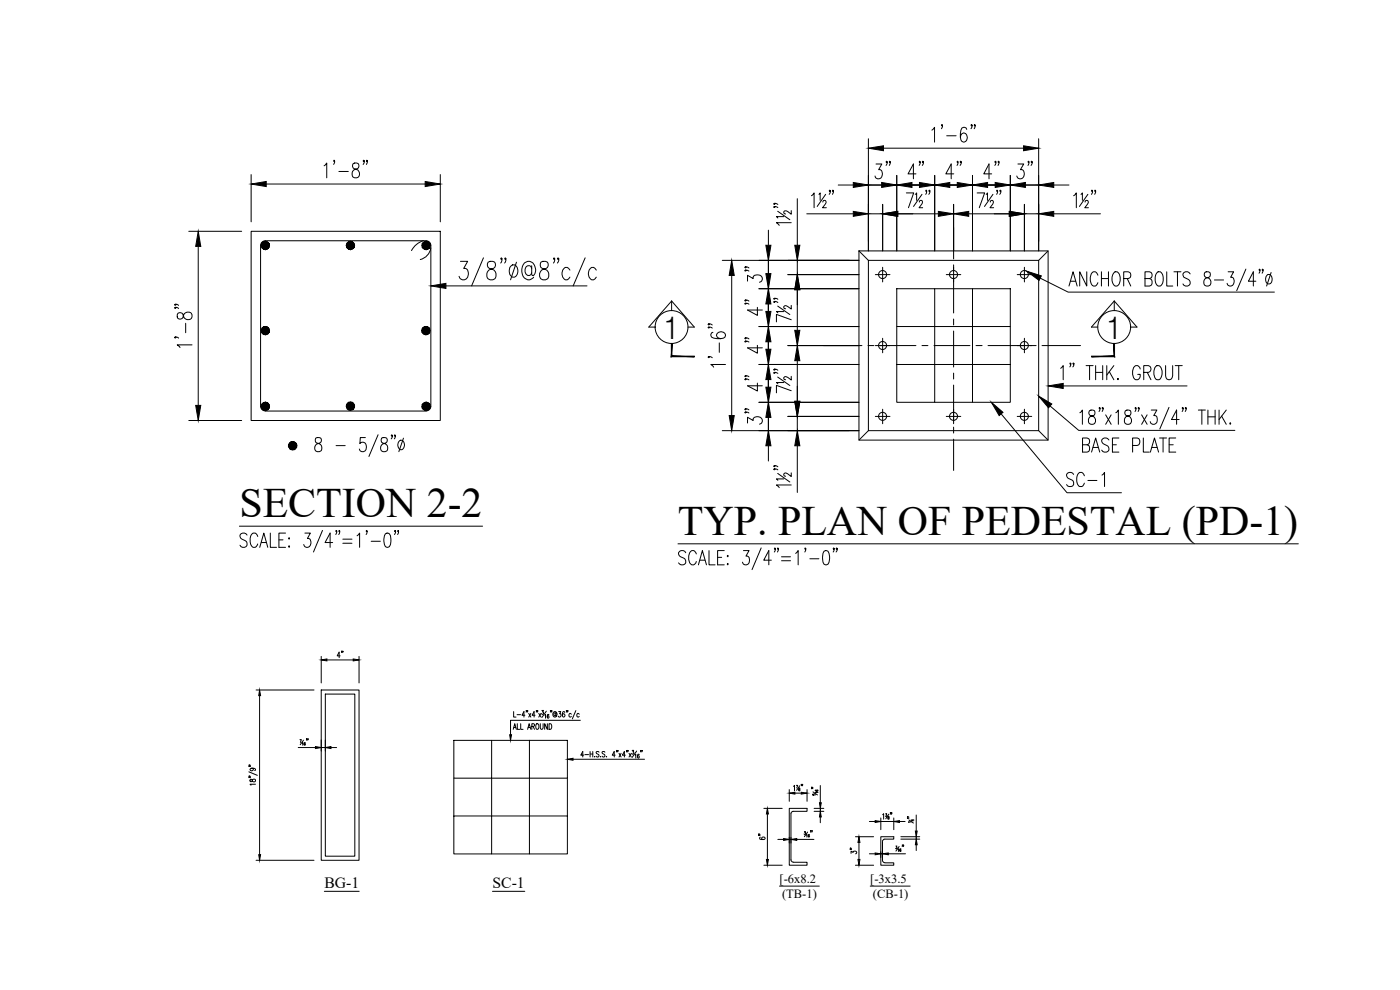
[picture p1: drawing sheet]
<svg xmlns="http://www.w3.org/2000/svg" width="420mm" height="297mm" viewBox="0 0 420 297" stroke-linecap="round" stroke-linejoin="round" font-family="sans-serif">
<defs><g id="words">
<g font-size="12.6">
<text x="71.9" y="155.2">SECTION 2-2</text>
<text x="203.5" y="160.5">TYP. PLAN OF PEDESTAL (PD-1)</text>
</g>
<g font-size="9.1">
<text x="199.4" y="101.6">1</text>
<text x="332.3" y="101.6">1</text>
</g>
<g font-size="7.9">
<text x="323.8" y="136.9">BASE PLATE</text>
<text x="319.3" y="147.1">SC-1</text>
</g>
<g font-size="4.7">
<text x="97.3" y="266.4">BG-1</text>
<text x="147.8" y="266.4">SC-1</text>
</g>
<g font-size="3.8">
<text x="233.9" y="265.1">[-6x8.2</text>
<text x="234.7" y="269.5">(TB-1)</text>
<text x="261.2" y="265.1">[-3x3.5</text>
<text x="262" y="269.5">(CB-1)</text>
</g>
</g></defs>
<!-- layer: FOOTING -->
<path d="M75.4 69.4h56.7v56.8h-56.7zM260.6 78.1h51.1v51.1h-51.1z" fill="none" stroke="#000" stroke-width=".3"/>
<!-- layer: A-TYP-DIM -->
<g fill="none" stroke="#000" stroke-width=".3">
<path d="M279.7 39l.8-.8v4.4M282.8 37.6l-.1 .2v-.4a.99 .99 0 0 1-.2 1.2M290.1 38.8l-.1-.4-.5-.2-.8 .2a4.5 4.5 0 0 0 0 4l.5 .2a1.41 1.41 0 0 0 1.1-1.3 1.41 1.41 0 0 0-1.1-1.4l-.5 .2-.5 1.1M291.7 37.6l-.1 .2-.2-.2 .2-.2a.94 .94 0 0 1-.2 1.2M292.7 37.6l-.2 .2v-.4a.99 .99 0 0 1-.1 1.2M75.4 52.4v14.2M79.9 55.2h47.7M97.3 49.8l.8-.9v4.5M100.4 48.3l-.1 .2v-.4a.99 .99 0 0 1-.2 1.2M101.7 51.4h2.8M106 49.1a1.02 1.02 0 0 0 .3 1.5 1.45 1.45 0 0 1 1.5 1 1.45 1.45 0 0 1-.7 1.8 1.29 1.29 0 0 1-1.5-1.1 1.29 1.29 0 0 1 1-1.5l.6-.2a.92 .92 0 0 0 .5-.9 .92 .92 0 0 0-.6-.8zM109.3 48.3l-.2 .2-.1-.2 .1-.2a.94 .94 0 0 1-.1 1.2"/>
<path d="M110.3 48.3l-.2 .2v-.4a.99 .99 0 0 1-.1 1.2M132.1 52.4v14.2M239.3 59.6v14M243.5 58.7l.8-.8v4.4M245.8 58.3l.3-.4v2.2M247.8 58.3l-2.5 3.6M249.2 57.2l-.2 .3-.2-.3 .2-.2a.94 .94 0 0 1-.2 1.3M250.1 57.2l-.1 .3v-.5a.99 .99 0 0 1-.2 1.3M251.6 55.5h4.5M260.1 55.5h52.2M260.6 41.6v33.7M262.9 49.2h1.7l-.9 1.7h.5a1.51 1.51 0 0 1 .6 1.7 1.51 1.51 0 0 1-1.4 1.1l-.5-.3-.3-.6"/>
<path d="M265.1 44.5h42.1M266.2 48.6l-.1 .2-.2-.2 .2-.2a.94 .94 0 0 1-.2 1.2M267.2 48.6l-.2 .2v-.4a.99 .99 0 0 1-.1 1.2M269.1 52.6v22.7M272 57.9h2.2l-1.6 4.4M274.7 58.3l.4-.4v2.2M274.9 52.2h-2.4l1.6-3v4.5M276.2 48.6l-.2 .2v-.4a.99 .99 0 0 1-.1 1.2M276.7 58.3l-2.5 3.6M277.1 48.6l-.1 .2-.2-.2 .2-.2a.94 .94 0 0 1-.2 1.2M278.1 57.2l-.1 .3-.2-.3 .2-.2 .1 .2-.3 1.1M279.1 57.2l-.2 .3-.2-.3 .2-.2a.94 .94 0 0 1-.2 1.3"/>
<path d="M280.5 52.6v22.7M284.1 40.7h2.8M286.2 52.2h-2.3l1.6-3v4.5M287.5 48.6l-.1 .2-.2-.2 .2-.2 .1 .2-.3 1M288.5 48.6l-.2 .2-.2-.2 .2-.2a.94 .94 0 0 1-.2 1.2M291.9 52.6v22.7M293.3 57.9h2.2l-1.6 4.4M296 58.3l.3-.4v2.2M297.6 52.2h-2.4l1.6-3v4.5M298 58.3l-2.5 3.6M298.9 48.6l-.2 .2-.2-.2 .2-.2a.94 .94 0 0 1-.2 1.2M299.4 57.2l-.2 .3v-.5a.99 .99 0 0 1-.1 1.3"/>
<path d="M299.8 48.6l-.2 .2v-.4a.99 .99 0 0 1-.1 1.2M300.4 57.2l-.2 .3-.2-.3 .2-.2a.94 .94 0 0 1-.2 1.3M303.2 52.6v22.7M305.5 49.2h1.7l-.9 1.7h.5a1.51 1.51 0 0 1 .6 1.7 1.51 1.51 0 0 1-1.4 1.1l-.5-.3-.3-.6M308.8 48.6l-.1 .2-.2-.2 .2-.2 .1 .2-.3 1M309.8 48.6l-.2 .2-.2-.2 .2-.2a.94 .94 0 0 1-.2 1.2M311.7 41.6v33.7M316.2 55.5h4.6M322.2 58.7l.8-.8v4.4M324.4 58.3l.4-.4v2.2M326.5 58.3l-2.6 3.6M327.9 57.2l-.2 .3-.2-.3 .2-.2a.94 .94 0 0 1-.2 1.3"/>
<path d="M328.8 57.2l-.2 .3v-.5a.99 .99 0 0 1-.1 1.3M56.7 69.4h15.8M59.5 73.9v47.7M138.2 78.4h2.1l-1.1 2.1h.6a1.88 1.88 0 0 1 .7 2.1 1.88 1.88 0 0 1-1.7 1.4l-.6-.3-.4-.8M145.1 77.4l-3.6 8.4M146.5 78.7a1.29 1.29 0 0 0 .4 1.8 1.82 1.82 0 0 1 1.9 1.3 1.82 1.82 0 0 1-.9 2.2 1.62 1.62 0 0 1-1.9-1.3 1.62 1.62 0 0 1 1.3-1.9l.8-.3a1.15 1.15 0 0 0 .6-1.1 1.15 1.15 0 0 0-.8-1zM150.6 77.6l-.1 .3-.2-.3 .2-.2a1.27 1.27 0 0 1-.2 1.5M151.8 77.6l-.1 .3-.3-.3 .3-.2a1.27 1.27 0 0 1-.3 1.5M153.4 79.7l.4-.2a1.82 1.82 0 0 1 1.4 2.9l-.8 .8a1.87 1.87 0 0 1-1.4-3zM155 78.7l-1.8 5.3M159.6 79.7v2.7l.1 .2h.5a2.6 2.6 0 0 0-1.8-4.2 3.1 3.1 0 0 0-1 5 1.76 1.76 0 0 0 2.8-.2M162.3 78.7a1.39 1.39 0 0 0 1.2 2.1 1.59 1.59 0 0 1 1.2 2.1 1.59 1.59 0 0 1-2.4 .8 1.94 1.94 0 0 1-.2-2.1 1.94 1.94 0 0 1 1.8-1.1 1.15 1.15 0 0 0 .6-1.1 1.15 1.15 0 0 0-.8-1z"/>
<path d="M166.5 77.6l-.2 .3-.2-.3 .2-.2a1.27 1.27 0 0 1-.2 1.5M167.7 77.6l-.2 .3-.2-.3 .2-.2a1.14 1.14 0 0 1-.2 1.5M175.6 77.4l-3.6 8.4M216.8 78.1h41M230.6 69.1v4.5M230.6 77.6v52.2M232.4 62l.2 .1-.2 .2-.2-.2 .2-.1 1 .3M232.4 61l.2 .2-.2 .2-.2-.2a.94 .94 0 0 1 1.2 .2M233.4 63.4l3.6 2.5M235.2 65h-2.2l.4 .4M237.5 66.8h-4.5l.9 .8M237.5 63.2v1.1l-1.4-1a.51 .51 0 0 0-.9 .2 .51 .51 0 0 0 .6 .7"/>
<path d="M239.3 78.1v4.3M242.1 64.1h14M246.9 60.6a.51 .51 0 0 1 .8-.4 .51 .51 0 0 1 .1 .8l-.9 1.3h1.1M257.8 75.3h56.8v56.8h-56.8zM257.8 75.3l2.8 2.8M260.6 64.1h4.3M264.9 61.3v14M269.4 64.1h12.2M275.9 60.6l.3-.5 .6 .2v.7l-1 1.3h1.1M286.2 61.3v14M290.7 64.1h12.2M297.2 60.6l.2-.4a.6 .6 0 0 1 .7 .3 .6 .6 0 0 1-.2 .8l-.8 1h1.1"/>
<path d="M307.4 64.1h4.3M307.4 61.3v14M314.6 75.3l-2.9 2.8M316.2 64.1h14.1M325.6 60.6a.51 .51 0 0 1 .8-.4 .51 .51 0 0 1 .1 .8l-.9 1.3h1.1M52.6 92.2l.2 .2-.2 .2-.2-.2a.88 .88 0 0 1 1.2 .2M52.6 91.3l.2 .2-.2 .1-.2-.1a.88 .88 0 0 1 1.2 .1M53.4 94l-.2 1.1a.91 .91 0 0 0 .8 .7 .91 .91 0 0 0 .9-.5 1.45 1.45 0 0 1 1-1.6 1.45 1.45 0 0 1 1.7 .8 1.29 1.29 0 0 1-1 1.5 1.29 1.29 0 0 1-1.5-1.1l-.2-.6a1.02 1.02 0 0 0-1.5-.3zM55.7 97v2.8M133.8 85.8h42.4M159.6 80.5l-.2-.5-.4-.3a1.46 1.46 0 0 0-1.5 1.5 1.46 1.46 0 0 0 1.5 1.4l.6-.8M171 81l-.8-.8a1.87 1.87 0 0 0-1.3 3l.7 .8h.6l.8-.8"/>
<path d="M179 81l-.8-.8a1.87 1.87 0 0 0-1.4 3l.8 .8h.6l.8-.8M212.7 98.1l.2 .2-.2 .1-.2-.1 .2-.2 1.1 .3M212.7 97.2l.2 .1-.2 .2-.2-.2a.94 .94 0 0 1 1.3 .2M214 99.7l-.5 .2-.2 .4 .2 .8a4.5 4.5 0 0 0 4.1 0 .96 .96 0 0 0-.5-1.4 1.24 1.24 0 0 0-1.4 0 1.24 1.24 0 0 0-.5 1.4l1.1 .5M219.6 82.6v42.1M223.7 91l.2 .1-.2 .2-.2-.2 .2-.1 1.1 .3M223.7 90l.2 .2-.2 .2-.2-.2a.94 .94 0 0 1 1.3 .2M223.7 81l.2 .2h-.4a.99 .99 0 0 1 1.3 .1M223.7 80.1l.2 .1-.2 .2-.2-.2a.94 .94 0 0 1 1.3 .2M224.3 84.3v-1.7l1.7 1v-.5a1.51 1.51 0 0 1 1.7-.6 1.51 1.51 0 0 1 1.1 1.4l-.2 .4-.7 .4M227.3 92.2v2.4l-3-1.6h4.5M227.8 86.6h30"/>
<path d="M227.8 98h30M232.4 90.4l.2 .2-.2 .2-.2-.2a.94 .94 0 0 1 1.2 .2M232.4 89.5l.2 .1-.2 .2-.2-.2 .2-.1 1 .3M233.4 91.8l3.6 2.6M235.2 93.5h-2.2l.4 .4M236.4 82.4h21.4M237.5 95.9l-4.5-1.6v2.3M237.5 91.6v1.1l-1.9-1-.4 .3v.3l.6 .3M239.3 86.9v12.2M312.2 83.5l8.4 4.1h61.9M52.6 101.1l.2 .2-.2 .1-.2-.1a.88 .88 0 0 1 1.2 .1M57.6 103.5h-4.4l.8 .8"/>
<path d="M212.7 107l.2 .2-.2 .1-.2-.1a.94 .94 0 0 1 1.3 .1M215.9 102.9v2.8M217.7 109.4h-4.4l.9 .8M223.7 102.3l.2 .2h-.4a.99 .99 0 0 1 1.3 .1M223.7 101.4l.2 .1-.2 .2-.2-.2a.94 .94 0 0 1 1.3 .2M223.7 113.7l.2 .1h-.4a.99 .99 0 0 1 1.3 .2M223.7 112.7l.2 .2-.2 .1-.2-.1 .2-.2 1.1 .3M227.3 103.6v2.4l-3-1.6h4.5M227.3 114.9v2.4l-3-1.5h4.5M227.8 109.4h30M232.4 111.7l.2 .2h-.4a.99 .99 0 0 1 1.2 .1M232.4 110.8l.2 .1-.2 .2-.2-.2a.94 .94 0 0 1 1.2 .2"/>
<path d="M233.4 113.1l3.6 2.6M235.2 114.8h-2.2l.4 .4M236.4 103.7h21.4M237.5 117.2l-4.5-1.6v2.3M237.5 112.9v1.1l-1.1-.8-.8-.2-.4 .3v.3l.6 .3M239.3 108.2v12.2M319.1 115.8h37.1M56.7 126.2h15.8M216.8 129.2h41M223.7 123.6l.2 .2-.2 .1-.2-.1 .2-.2 1.1 .3M223.7 122.7l.2 .1-.2 .2-.2-.2a.94 .94 0 0 1 1.3 .2M224.3 126.9v-1.7l1.7 1v-.5a1.51 1.51 0 0 1 1.7-.6 1.51 1.51 0 0 1 1.1 1.4l-.2 .4-.7 .4"/>
<path d="M227.8 120.7h30M230.6 133.7v4.6M232.4 139.7l.2 .2-.2 .2-.2-.2a.94 .94 0 0 1 1.2 .2M236.4 124.9h21.4M239.3 124.9v4.3M239.3 133.7v14.1M260.6 129.2l-2.8 2.9M300.5 124.2l19.7 23.6h16.4M311.7 129.2l2.9 2.9M315.1 121.8l8.6 7.3h46.9M232.4 140.7l.2 .1-.2 .2-.2-.2 .2-.1 1 .3M233.4 142l3.6 2.6"/>
<path d="M235.2 143.7h-2.2l.4 .4M237.5 145.5h-4.5l.9 .8M237.5 141.9v1.1l-1.4-1a.51 .51 0 0 0-.9 .2 .51 .51 0 0 0 .6 .7M96.4 196.9v8M98.1 198h7.9M102.1 196.8h-.9l.6-1.1v1.6M102.6 195.4l-.1 .4M102.9 195.4l-.1 .4M107.8 196.9v8M76.8 207h17.4M77.9 208.7v47.7M154 218.8l.5-1.7 .5 1.7"/>
<path d="M154.1 213.5v1.7h.8M154.2 218.3h.6M155.2 214.4h1M155.3 217.1v1.7h.7M156.3 217.1v1.7h.7M157.5 214.6h-.9l.6-1.1v1.7M158 213.2l-.1 .5M158.3 218.8l.5-1.7 .5 1.7M158.4 213.2l-.1 .5M158.5 218.3h.6M158.7 214.1l.6 1.1M159.3 214.1l-.6 1.1"/>
<path d="M159.6 217.9h.7l.1-.6-.8-.2v1.7M160 217.9l.4 .9M160.6 214.6h-.9l.6-1.1v1.7M161 217.2l.1-.1a.89 .89 0 0 1 .7 .9 .89 .89 0 0 1-.7 .8 1.25 1.25 0 0 1-.1-1.6zM161.1 213.2l-.2 .5M161.4 213.2l-.1 .5M161.7 214.1l.7 1.1M162.2 217.1v1.5l.3 .2 .5-.5v-1.2M162.4 214.1l-.7 1.1M162.6 213.2h.5l-.3 .4a.33 .33 0 0 1 .3 .5 .33 .33 0 0 1-.6 0M163.5 214.6l.2-.3v1.2M164 213.4l-1.4 1.9"/>
<path d="M164.3 217.1v1.7l-.8-1.7v1.7M164.7 214.5l-.1-.2a.57 .57 0 0 0-.4 .6 .57 .57 0 0 0 .4 .5 .35 .35 0 0 0 .2-.4 .35 .35 0 0 0-.4-.2l-.2 .3M164.8 217.1a.85 .85 0 0 1 .8 .9 .85 .85 0 0 1-.8 .8zM165.3 213.2l-.1 .5M165.6 213.2l-.1 .5M166.8 214.1v-.1a.4 .4 0 0 0-.6 .3 .4 .4 0 0 0 .6 .4v-.2M166.8 213.9v.8a.56 .56 0 0 0 .4-.6 .56 .56 0 0 0-.4-.5 .73 .73 0 0 0-.9 .8 .73 .73 0 0 0 1.1 .5M167.7 213.5h.6l-.3 .6a.48 .48 0 0 1 .4 .8 .48 .48 0 0 1-.9 0M169.5 213.8l-.1-.2a.81 .81 0 0 0-.8 .6 .81 .81 0 0 0 .5 1 .47 .47 0 0 0 .5-.6 .47 .47 0 0 0-.6-.4l-.2 .4M170.1 213.2l-.2 .5M170.4 213.2l-.1 .5M171.5 214.3a.47 .47 0 0 0-.7-.1 .47 .47 0 0 0 0 .7l.2 .3 .5-.3"/>
<path d="M172.8 213.2l-1 2.5M173.8 214.3a.47 .47 0 0 0-.7-.1 .47 .47 0 0 0 .1 .7l.2 .3 .4-.3M174.2 216.1h-21v4.3M74.7 231.6l2.5 1M74.8 233.2l.4 .2M74.8 232.8l.4 .2M74.8 229.9l.4 .1M74.8 229.5l.4 .2M75.1 233.9v.6h.5a.59 .59 0 0 1 .4-.7 .59 .59 0 0 1 .7 .3 .52 .52 0 0 1-.6 .5 .52 .52 0 0 1-.4-.6zM75.6 230.5l.4 .2a.43 .43 0 0 1-.5 .6 .43 .43 0 0 1-.3-.7h1.2l.3 .3-.3 .3M76.7 235.3h-1.7l.3 .3M89.5 224.3h5.2"/>
<path d="M90 221.9h.4l-.3 .9M90.7 222.9l.2-.1v.8M91.1 222.1l-1 1.3M91.6 222.9l-.1-.1a.43 .43 0 0 0-.3 .4 .43 .43 0 0 0 .3 .4v-.5l-.3 .2M92.1 221.7l-.1 .4M92.5 221.7l-.2 .4M96.4 222v3.4M96.4 224.3h1.2M97.6 222v3.4M99.3 224.3h1.7M172 227.8h21.4M175.2 226.6h-.9l.6-1.1v1.6"/>
<path d="M175.5 226.4h1.1M177.1 225.5v1.6M177.1 226.2h.8M177.9 225.5v1.6M178.4 227v.1zM179.8 225.7l-.3-.2-.6 .2 .1 .3 .8 .7-.3 .4-.6-.2M180.2 227v.1zM181.5 225.7l-.3-.2-.5 .2 .1 .3 .7 .7-.3 .4-.5-.2M182 227v.1zM184.6 226.6h-.9l.6-1.1v1.6M185.1 225.2l-.1 .4M185.5 225.2l-.2 .4"/>
<path d="M185.8 226l.6 1.1M186.4 226l-.6 1.1M187.7 226.6h-.9l.6-1.1v1.6M188.1 225.2l-.1 .4M188.5 225.2l-.1 .4M188.8 226l.7 1.1M189.5 226l-.7 1.1M189.7 225.1h.5l-.3 .5a.34 .34 0 0 1 .3 .5 .34 .34 0 0 1-.6 0M190.6 226.5l.2-.2v1.2M191.1 225.4l-1.4 1.9M191.8 226.5v-.2a.59 .59 0 0 0-.6 .5 .59 .59 0 0 0 .4 .7 .32 .32 0 0 0 .3-.5 .32 .32 0 0 0-.5-.1l-.1 .1M192.4 225.2l-.2 .4"/>
<path d="M192.7 225.2l-.1 .4M236.9 236.9v3.5M238.1 235.9l.3-.3v1.7M238.6 238h1.9M239 235.6h.4l-.3 .8M239.7 236.5l.3 .8a.24 .24 0 0 1-.3-.1 .24 .24 0 0 1 .2-.4l.1-.3zM240 235.8l-.9 1.3M240.6 235.4l-.2 .4M240.9 235.4l-.1 .4M242.2 236.9v3.5M243.6 236.6l.4 .1M243.6 236.2l.4 .1"/>
<path d="M243.9 238.3v.3h.3a.25 .25 0 0 1 0-.4 .25 .25 0 0 1 .4 .1 .25 .25 0 0 1-.1 .3M244 237.6l1.3 .9M244.8 237h-.1a.39 .39 0 0 0 .4 .4 .39 .39 0 0 0 .4-.3h-.5l.2 .3M245.5 237.8h-.8l.1 .1M246.2 235.7v5.1M76.8 258.1h17.4M227.7 250.6l.4 .1M227.7 250.2l.4 .2M228.2 251.2l-.2 .4a1.01 1.01 0 0 0 1.6-.1 .47 .47 0 0 0-.6-.4 .47 .47 0 0 0-.2 .8h.3M229.2 259.6h5.6M229.2 242.5h5.6M230.3 244.2v13.7"/>
<path d="M233.4 251.9h1.8M236.9 251.2v1.8M236.9 251.9h.5M237.4 251.2v1.8M239.1 251.9h5.2M241.4 249.5h.3l-.2 .3 .2 .1a.26 .26 0 0 1 0 .4 .26 .26 0 0 1-.4-.1M242 250.5l.2-.1v.8M242.4 249.7l-1 1.4M242.9 250.5v-.1a.39 .39 0 0 0-.4 .3 .39 .39 0 0 0 .3 .4v-.4l-.3 .2M243.4 249.3l-.1 .4M243.7 249.3l-.1 .4M244.3 242.5h2.9"/>
<path d="M244.3 243.4h2.9M246.2 242.5v.9M246.2 245.1v1.8M255.2 254.8l.4 .1M255.2 254.5l.4 .1M255.4 256v-.6l.6 .3a.48 .48 0 0 1 .8-.4 .48 .48 0 0 1 0 .9M256.7 259.6h5.5M256.7 251.1h5.5M257.8 252.8v5.1M260.9 246.5h1.8M260.9 256.2h1.8M264.3 245.4v3.5"/>
<path d="M264.3 255.5v1.8M264.3 246.5h3.9M264.3 256.2h.6M264.9 255.5v1.8M264.9 244.4l.3-.2v1.6M265.8 244.2h.3l-.1 .2 .2 .3-.1 .3-.4-.2M266.5 245l.3 .4a.23 .23 0 0 1 0 .3 .23 .23 0 0 1-.3 0 .23 .23 0 0 1 0-.3l.3-.3zM266.6 256.2h5.2M266.8 244.3l-1 1.4M267.3 243.9l-.1 .4M267.6 243.9l-.1 .4M268.2 245.4v3.5"/>
<path d="M268.9 253.8h.3l-.2 .3 .2 .3-.1 .2-.3-.1M269.5 254.8l.1-.2v.9M269.8 254l-.9 1.4M269.9 246.5h1.7M270.4 251.1h5.6M270.4 251.8h5.6M270.4 254.8v-.1a.39 .39 0 0 0-.4 .4 .39 .39 0 0 0 .3 .4v-.5l-.3 .2M270.9 253.6l-.2 .4M271.2 253.6l-.1 .4M272.4 245.4l.4 .1M272.4 245.1l.4 .1M272.8 246l1.3 .9"/>
<path d="M273.4 246.6h-.8l.2 .2M274 245.9v.5l-.6-.3h.9M275 244.5v4.9M275 251.1v.7M275 253.5v1.7"/>
</g>
<!-- layer: BEAM -->
<path d="M269.1 86.6h11.4v11.4h-11.4zM291.9 86.6h11.3v11.4h-11.3zM269.1 109.4h11.4v11.3h-11.4zM291.9 109.4h11.3v11.3h-11.3zM96.4 207h11.4v51.1h-11.4zM136.2 222.1h11.3v11.4h-11.3zM158.9 222.1h11.4v11.4h-11.4zM136.2 244.8h11.3v11.4h-11.3zM158.9 244.8h11.4v11.4h-11.4z" fill="none" stroke="#000" stroke-width=".3"/>
<!-- layer: SECTION -->
<path d="M269.1 98v11.4M280.5 86.6h11.4M280.5 98h11.4v11.4h-11.4zM303.2 98v11.4M280.5 120.7h11.4M97.6 208.3h8.9v48.6h-8.9zM136.2 233.5v11.3M147.5 222.1h11.4M147.5 233.5h11.4v11.3h-11.4zM170.3 233.5v11.3M147.5 256.2h11.4" fill="none" stroke="#000" stroke-width=".3"/>
<!-- layer: main plan$0$$AUDIT_BAD_LAYER2 -->
<g fill="none" stroke="#000" stroke-width=".3">
<path d="M262.7 82.4h4.4M264.9 80.2v4.4M284 82.4h4.3M286.2 80.2v4.4M305.3 82.4h4.3M307.4 80.2v4.4M262.7 103.7h4.4M264.9 101.5v4.3M305.3 103.7h4.3M307.4 101.5v4.3M262.7 124.9h4.4M264.9 122.8v4.3"/>
<path d="M284 124.9h4.3M286.2 122.8v4.3M305.3 124.9h4.3M307.4 122.8v4.3"/>
<circle cx="264.9" cy="82.4" r="1.21"/>
<circle cx="286.2" cy="82.4" r="1.21"/>
<circle cx="307.4" cy="82.4" r="1.21"/>
<circle cx="264.9" cy="103.7" r="1.21"/>
<circle cx="307.4" cy="103.7" r="1.21"/>
<circle cx="264.9" cy="124.9" r="1.21"/>
<circle cx="286.2" cy="124.9" r="1.21"/>
<circle cx="307.4" cy="124.9" r="1.21"/>
</g>
<!-- layer: A-TYP-BEAM TEXT -->
<g fill="none" stroke="#000" stroke-width=".3">
<path d="M320.8 85.8l1.2-4.3 1.3 4.3M321.3 84.4h1.5M326.2 81.5v4.3l-2.2-4.3v4.3M329.5 82.6a1.06 1.06 0 0 0-1.1-1.1 1.06 1.06 0 0 0-1 1.1 2.79 2.79 0 0 0 .7 3.2 1.17 1.17 0 0 0 1.4-1M330.6 81.5v4.3M330.6 83.6h2.1M332.7 81.5v4.3M334.4 81.8l.3-.3a1.87 1.87 0 0 1 1.5 2.7 1.55 1.55 0 0 1-1.5 1.6 2.92 2.92 0 0 1-.3-4zM337.2 83.6h1.4a1.05 1.05 0 0 0 .8-1 1.05 1.05 0 0 0-.8-1.1h-1.4v4.3M338.3 83.6l1.1 2.2M343.6 83.6h1.4a1.05 1.05 0 0 0 .8-1 1.05 1.05 0 0 0-.8-1.1h-1.4v4.3h1.4l.5-.2a1.24 1.24 0 0 0-.5-2M347.3 81.8l.3-.3a1.37 1.37 0 0 1 1.5 1.7 2.59 2.59 0 0 1-.9 2.6 1.37 1.37 0 0 1-1.5-1.6 2.88 2.88 0 0 1 .6-2.4z"/>
<path d="M350.2 81.5v4.3h1.8M352.3 81.5h2.1M353.4 81.5v4.3M357.2 82.2a1.12 1.12 0 0 0-1.3-.7 1.12 1.12 0 0 0-.9 1.1l.3 .6 .4 .2a1.84 1.84 0 0 1 1.5 1.2v.6a1.2 1.2 0 0 1-1.1 .7 1.2 1.2 0 0 1-1.1-.7M361.6 81.8a.99 .99 0 0 0 .3 1.4 1.39 1.39 0 0 1 1.5 1 1.39 1.39 0 0 1-.8 1.6 1.33 1.33 0 0 1-1.4-1.4 1.33 1.33 0 0 1 1.6-1.2 .9 .9 0 0 0 .4-.9 .9 .9 0 0 0-.6-.8zM364.5 84h2.7M368.6 81.5h1.6l-.9 1.7h.5a1.45 1.45 0 0 1 .5 1.6 1.45 1.45 0 0 1-1.3 1l-.4-.2-.3-.6M373.9 80.7l-2.7 6.5M376.9 84.4h-2.2l1.4-2.9v4.3M378.1 81l-.1 .2-.2-.2 .2-.3 .1 .3-.3 1M379.1 81l-.2 .2v-.5a.94 .94 0 0 1-.1 1.3M380.3 82.6l.3-.2a1.5 1.5 0 0 1 1.3 1 1.5 1.5 0 0 1-.5 1.6 .89 .89 0 0 1-1.4-.4 2.07 2.07 0 0 1 .3-2z"/>
<path d="M381.5 81.8l-1.4 4M318.3 110.5l.8-.8v4.2M321.4 109.1l-.2 .2v-.4a.88 .88 0 0 1-.1 1.2M322.3 109.1l-.2 .2-.1-.2 .1-.2a.84 .84 0 0 1-.1 1.2M325.9 109.7h2.2M327 109.7v4.2M328.8 109.7v4.2M328.8 111.7h2.1M330.9 109.7v4.2M332.2 109.7v4.2M332.9 111.5l1.4 2.4M334.3 109.7l-2.1 2.8"/>
<path d="M335.5 113.6l.2 .2-.2 .1-.2-.1zM342.2 110.7a1.06 1.06 0 0 0-1.1-1 1.06 1.06 0 0 0-1 1 2.76 2.76 0 0 0 .7 3.2 1.2 1.2 0 0 0 1.4-1.6h-.8M343.3 111.7h1.3a1.05 1.05 0 0 0 .8-1 1.05 1.05 0 0 0-.8-1h-1.3v4.2M344.3 111.7l1.1 2.2M346.9 109.9l.3-.2a1.88 1.88 0 0 1 1.6 2.6l-.2 .6a1.06 1.06 0 0 1-1.1 1.1 1.06 1.06 0 0 1-1-1.1 3.1 3.1 0 0 1 .4-3zM349.8 109.7l.1 3.6a.99 .99 0 0 0 1 .6 .99 .99 0 0 0 .9-.6l.1-3.6M352.7 109.7h2.1M353.8 109.7v4.2M94.8 131.5a1.06 1.06 0 0 0 .3 1.4 1.39 1.39 0 0 1 1.4 1 1.39 1.39 0 0 1-.7 1.6 1.23 1.23 0 0 1-1.4-1 1.23 1.23 0 0 1 1-1.4l.6-.2a.86 .86 0 0 0 .5-.9 .86 .86 0 0 0-.7-.7zM100.9 133.7h2.7M109.7 131.3h-1.6l-.1 1.8a1.15 1.15 0 0 1 1.5-.3 1.15 1.15 0 0 1 .5 1.5 1.11 1.11 0 0 1-.7 1.2 1.11 1.11 0 0 1-1.3-.4l-.2-.4M113.5 130.4l-2.8 6.6"/>
<path d="M114.5 131.5a1.06 1.06 0 0 0 .3 1.4 1.39 1.39 0 0 1 1.5 1 1.39 1.39 0 0 1-.7 1.6 1.23 1.23 0 0 1-1.4-1 1.23 1.23 0 0 1 1-1.4l.6-.2a.86 .86 0 0 0 .4-.9 .86 .86 0 0 0-.6-.7zM117.7 130.7l-.1 .2-.2-.2 .2-.3a.88 .88 0 0 1-.2 1.3M118.6 130.7l-.1 .2-.2-.2 .2-.3 .1 .3-.3 1M119.9 132.3l.3-.2a1.43 1.43 0 0 1 1.2 1.4 1.43 1.43 0 0 1-1.2 1.4 1.72 1.72 0 0 1-.3-2.6zM121.1 131.5l-1.4 4M324.1 123.8l.7-.8v4.3M327 123.2a.99 .99 0 0 0 .3 1.5 1.39 1.39 0 0 1 1.4 1 1.39 1.39 0 0 1-.7 1.6 1.25 1.25 0 0 1-1.4-1 1.25 1.25 0 0 1 .9-1.4l.7-.2a.92 .92 0 0 0 .4-.9 .92 .92 0 0 0-.6-.8zM330.1 122.4l-.1 .3-.2-.3 .2-.2 .1 .2-.3 1.1M331.1 122.4l-.2 .3v-.5a.93 .93 0 0 1-.1 1.3M331.8 124.5l1.7 2.8M333.5 124.5l-1.7 2.8M334.9 123.8l.7-.8v4.3"/>
<path d="M337.7 123.2a.99 .99 0 0 0 .3 1.5 1.39 1.39 0 0 1 1.5 1 1.39 1.39 0 0 1-.7 1.6 1.25 1.25 0 0 1-1.4-1 1.25 1.25 0 0 1 .9-1.4l.7-.2a.92 .92 0 0 0 .4-.9 .92 .92 0 0 0-.6-.8zM340.9 122.4l-.1 .3-.2-.3 .2-.2 .1 .2-.3 1.1M341.9 122.4l-.2 .3v-.5a.93 .93 0 0 1-.1 1.3M342.6 124.5l1.7 2.8M344.3 124.5l-1.7 2.8M345.5 123h1.7l-.9 1.7h.4a1.45 1.45 0 0 1 .6 1.6 1.45 1.45 0 0 1-1.3 1l-.5-.2-.3-.6M350.8 122.2l-2.7 6.5M353.9 125.9h-2.3l1.5-2.9v4.3M355.1 122.4l-.2 .3-.1-.3 .1-.2 .2 .2-.3 1.1M356 122.4l-.2 .3v-.5a.93 .93 0 0 1-.1 1.3M359.6 123h2.2M360.7 123v4.3"/>
<path d="M362.5 123v4.3M362.5 125.1h2.2M364.7 123v4.3M365.9 123v4.3M366.6 124.9l1.4 2.4M368 123l-2.1 2.9M369.2 126.9l.2 .2-.2 .2z"/>
</g>
<!-- layer: A-TYP-DIM -->
<g fill="#000" stroke="#000" stroke-width=".3">
<path d="M75.4 55.2l4.5-.7v1.5zM127.6 54.5l4.5 .7-4.5 .8zM256.1 54.8l4.5 .7-4.5 .7zM264.6 54.8l4.5 .7-4.5 .7zM260.6 44.5l4.5-.8v1.5zM269.1 55.5l4.6-.7v1.4zM275.9 54.8l4.6 .7-4.6 .7zM280.5 55.5l4.5-.7v1.4zM287.3 54.8l4.6 .7-4.6 .7zM291.9 55.5l4.5-.7v1.4zM298.7 54.8l4.5 .7-4.5 .7zM307.2 43.7l4.5 .8-4.5 .7z"/>
<path d="M303.2 55.5l4.5-.7v1.4zM311.7 55.5l4.5-.7v1.4zM59.5 69.4l.8 4.5h-1.6zM229.8 73.6h1.6l-.8 4.5zM238.5 73.6h1.5l-.7 4.5zM256.1 63.4l4.5 .7-4.5 .8zM264.9 64.1l4.5-.7v1.5zM281.6 63.4l4.6 .7-4.6 .8zM286.2 64.1l4.5-.7v1.5zM302.9 63.4l4.5 .7-4.5 .8zM311.7 64.1l4.5-.7v1.5zM129.3 85.8l4.5-.8v1.5z"/>
<path d="M219.6 78.1l.8 4.5h-1.6zM229.8 82.1h1.6l-.8 4.5zM229.8 93.4h1.6l-.8 4.6zM230.6 86.6l.8 4.6h-1.6zM239.3 82.4l.7 4.5h-1.5zM238.5 99.1h1.5l-.7 4.6zM308.2 81.4l4.3 1.4-.7 1.3zM230.6 98l.8 4.5h-1.6zM230.6 109.4l.8 4.5h-1.6zM229.8 104.8h1.6l-.8 4.6zM229.8 116.2h1.6l-.8 4.5zM239.3 103.7l.7 4.5h-1.5z"/>
<path d="M314.6 115.8l4.5-.8v1.6zM58.7 121.6h1.6l-.8 4.6zM218.8 124.7h1.6l-.8 4.5zM230.6 120.7l.8 4.5h-1.6zM230.6 129.2l.8 4.5h-1.6zM238.5 120.4h1.5l-.7 4.5zM239.3 129.2l.7 4.5h-1.5zM297.5 120.7l3.5 3-1.1 1zM311.7 118.8l4 2.4-1 1.2zM96.4 198l1.7-.3v.6zM106 197.7l1.8 .3-1.8 .3zM77.9 207l.3 1.7h-.5z"/>
<path d="M94.7 224l1.7 .3-1.7 .3zM97.6 224.3l1.7-.3v.6zM153 220.4h.5l-.3 1.7zM170.3 227.8l1.7-.3v.6zM236.9 238l1.7-.3v.6zM240.5 237.7l1.7 .3-1.7 .3zM77.7 256.4h.5l-.3 1.7zM230 257.9h.6l-.3 1.7zM230.3 242.5l.3 1.7h-.6zM235.2 251.6l1.7 .3-1.7 .3zM237.4 251.9l1.7-.3v.6zM246.2 243.4l.3 1.7h-.6z"/>
<path d="M245.9 240.8h.6l-.3 1.7zM257.5 257.9h.6l-.3 1.7zM257.8 251.1l.3 1.7h-.6zM262.7 246.2l1.6 .3-1.6 .3zM262.7 255.9l1.6 .3-1.6 .3zM264.9 256.2l1.7-.3v.6zM268.2 246.5l1.7-.3v.6zM275 251.8l.3 1.7h-.6zM274.7 249.4h.6l-.3 1.7z"/>
</g>
<!-- layer: A-TYP-SEC-MARK -->
<g fill="#000" stroke="#000" stroke-width=".3">
<path d="M201.5 103.1h.1l-.1 3.9zM201.6 103.1l-.1 3.9 .1-.1zM201.5 107l.1-.1 6.8 .1zM201.6 106.9l6.8 .1v-.1z"/>
<path d="M334.3 103.1l.2 3.9v-3.9zM334.3 103.1l.2 3.9-.2-.1zM327.6 107h6.9l-.2-.1zM327.6 106.9h6.7l-6.7 .1z"/>
</g>
<g fill="none" stroke="#000" stroke-width=".3">
<path d="M201.6 90.3l-6.9 7.8h1.9M201.6 90.3l6.8 7.8h-1.9M201.6 90.3v2.9M334.4 90.3l-6.9 7.8h2M334.4 90.3l6.8 7.8h-1.9M334.4 90.3v2.9"/>
<circle cx="201.5" cy="98.1" r="4.9"/>
<circle cx="334.4" cy="98.1" r="4.9"/>
</g>
<!-- layer: A-TYP-H-TEXT -->
<g fill="none" stroke="#000" stroke-width=".3">
<path d="M71.9 157.9h72.9M81.1 159.9v4.3h1.9M85.7 159.9h-2v4.3h2M91.5 159.9h1.6l-.8 1.7h.4a1.45 1.45 0 0 1 .6 1.6 1.45 1.45 0 0 1-1.4 1l-.4-.2-.3-.6M96.8 159.1l-2.7 6.5M101.1 159.4l-.2 .1v-.4a.94 .94 0 0 1-.1 1.3M102 159.4l-.2 .1-.1-.1 .1-.3 .2 .3-.3 1M110.2 159.4l-.2 .1-.1-.1 .1-.3 .2 .3-.3 1M118.7 159.4l-.2 .1-.1-.1 .1-.3a.89 .89 0 0 1-.1 1.3M119.6 159.4l-.1 .1-.2-.1 .2-.3 .1 .3-.3 1M74.1 160.5a1.06 1.06 0 0 0-1.4-.5 1.06 1.06 0 0 0-.5 1.4l1.3 .8a1.12 1.12 0 0 1 .3 1.8 1.12 1.12 0 0 1-1.8-.4M77.4 161a1.08 1.08 0 0 0-1.7-.8 3 3 0 0 0 .3 4 1.18 1.18 0 0 0 1.4-1"/>
<path d="M77.9 164.2l1.3-4.3 1.2 4.3M78.4 162.8h1.5M83.7 162h1.2M86.8 161.4l.1 .2-.1 .2zM86.8 163.8l.1 .2-.1 .2zM99.8 162.8h-2.2l1.5-2.9v4.3M102.9 161.8h2.7M102.9 163h2.7M107.2 160.8l.7-.9v4.3M111.4 162.4h2.7M115.7 160.2l.7-.3a2.07 2.07 0 0 1 .9 2.5l-.4 1.6-.8 .2a2.24 2.24 0 0 1-.9-2.4zM203.5 163.2h186.2"/>
<path d="M205.8 165.8a1.12 1.12 0 0 0-1.2-.6 1.12 1.12 0 0 0-1 1 1.69 1.69 0 0 0 1.6 1.2 1.09 1.09 0 0 1 .5 1.4 1.09 1.09 0 0 1-1.3 .7l-.8-.6M209 166.2a1.06 1.06 0 0 0-1.1-1 1.06 1.06 0 0 0-1 1 2.79 2.79 0 0 0 .7 3.3 1.17 1.17 0 0 0 1.4-1M209.6 169.5l1.2-4.3 1.2 4.3M210 168.1h1.6M212.8 165.2v4.3h1.8M215.4 167.2h1.2M217.4 165.2h-2v4.3h2M218.4 166.6v.5l-.2-.3zM218.4 169.1v.4l-.2-.2zM223.1 165.2h1.7l-.9 1.6h.4a1.45 1.45 0 0 1 .6 1.6 1.45 1.45 0 0 1-1.3 1.1l-.5-.2-.3-.6M228.4 164.4l-2.7 6.5M231.5 168.1h-2.3l1.5-2.9v4.3"/>
<path d="M232.7 164.6l-.1 .2-.2-.2 .2-.2 .1 .2-.3 1M233.6 164.6l-.2 .2v-.4a.93 .93 0 0 1-.1 1.2M234.5 167.1h2.8M234.5 168.2h2.8M238.8 166l.7-.8v4.3M241.8 164.6l-.1 .2v-.4a.93 .93 0 0 1-.2 1.2M243 167.7h2.8M247.3 165.4l.7-.2a2.24 2.24 0 0 1 1 2.5l-.5 1.6-.8 .2a2.05 2.05 0 0 1-.8-2.4zM250.3 164.6l-.1 .2-.2-.2 .2-.2 .1 .2-.3 1M251.3 164.6l-.2 .2-.2-.2 .2-.2a.88 .88 0 0 1-.2 1.2M97.3 267.4h10.5M147.8 267.4h9.7"/>
<path d="M233.9 265.9h12M261.2 265.9h11.9"/>
</g>
<!-- layer: A-TYP-ST-DONUT -->
<g fill="#000" stroke="#000" stroke-width=".3">
<path d="M79.6 73.6h1.3l-.1 .5zM105.2 73.6l1.1-.4 .1 .4zM126.6 73.6h1.3l-1.2 .5zM79.6 99.2l1.2-.5 .1 .5zM127.8 99.2l1.2-.5 .1 .5zM79.6 121.9l1.2-.5 .1 .5zM87.9 133.7l.4 1.2-.4 .1zM105.2 121.8l1.1-.4 .1 .4zM126.7 121.4l1.2 .5h-1.3z"/>
<path d="M78.5 74.1l.3 .4 .8-.9zM79.6 73.6l-.4 1.2-.4-.3zM79.6 73.6l-.4 1.2 .4 .1z"/>
<path d="M78.8 72.8l-.3 .4 1.1 .4zM78.5 73.2l1.1 .4h-1.2zM78.4 73.6l.1 .5 1.1-.5z"/>
<path d="M79.6 73.6v1.3l.5-.1zM79.6 73.6l.9 .9-.4 .3zM79.6 73.6l.9 .9 .3-.4z"/>
<path d="M79.6 72.4v1.2l.5-1.1zM79.2 72.5l.4-.1v1.2zM78.8 72.8l.8 .8-.4-1.1z"/>
<path d="M79.6 73.6h1.3l-.1-.4zM79.6 73.6l.9-.8 .3 .4zM80.1 72.5l-.5 1.1 .9-.8z"/>
<path d="M104.3 72.8l.9 .8-1.2-.4zM104.3 72.8l.9 .8-.5-1.1zM104.7 72.5l.5-.1v1.2z"/>
<path d="M104 74.1l1.2-.5-.9 .9zM103.9 73.6l.1 .5 1.2-.5zM104 73.2l1.2 .4h-1.3z"/>
<path d="M105.2 72.4l.4 .1-.4 1.1zM105.6 72.5l-.4 1.1 .9-.8zM105.2 73.6l.9-.8 .2 .4z"/>
<path d="M105.2 73.6l.4 1.2-.4 .1zM105.2 73.6l-.5 1.2 .5 .1zM104.3 74.5l.9-.9-.5 1.2z"/>
<path d="M105.2 73.6h1.2l-.1 .5zM105.2 73.6l.9 .9 .2-.4zM105.2 73.6l.9 .9-.5 .3z"/>
<path d="M126.7 73.2l1.2 .4h-1.3zM127 72.8l-.3 .4 1.2 .4zM127 72.8l.4-.3 .5 1.1z"/>
<path d="M127.4 72.5l.5-.1v1.2zM127.9 72.4v1.2l.5-1.1zM128.4 72.5l.3 .3-.8 .8z"/>
<path d="M127.9 73.6v1.3l-.5-.1zM127 74.5l.4 .3 .5-1.2zM126.7 74.1l1.2-.5-.9 .9z"/>
<path d="M128.7 72.8l.3 .4-1.1 .4zM127.9 73.6h1.2l-.1-.4zM127.9 73.6h1.2l-.1 .5z"/>
<path d="M127.9 73.6l1.1 .5-.3 .4zM127.9 73.6l.5 1.2 .3-.3zM127.9 73.6l.5 1.2-.5 .1z"/>
<path d="M78.8 98.3l.8 .9-1.1-.5zM78.8 98.3l.8 .9-.5-1.1zM79.1 98.1l.5-.1v1.2z"/>
<path d="M79.6 98l.5 .1-.5 1.1zM80.1 98.1l-.5 1.1 .9-.9zM80.5 98.3l.3 .4-1.2 .5z"/>
<path d="M79.6 99.2h1.3l-.1 .5zM79.6 99.2l.9 .9 .3-.4zM79.6 99.2l.9 .9-.4 .2z"/>
<path d="M127 98.3l.8 .9-1.1-.5zM127 98.3l.8 .9-.4-1.1zM127.4 98.1l.4-.1v1.2z"/>
<path d="M127.8 98l.5 .1-.5 1.1zM128.3 98.1l-.5 1.1 .9-.9zM127.8 99.2l.9-.9 .3 .4z"/>
<path d="M127.8 99.2h1.3l-.1 .5zM127.8 99.2l.9 .9 .3-.4zM127.8 99.2l.9 .9-.4 .2z"/>
<path d="M78.5 99.7l1.1-.5-.8 .9zM78.4 99.2l.1 .5 1.1-.5zM78.5 98.7l1.1 .5h-1.2z"/>
<path d="M79.6 99.2l.5 1.1-.5 .1zM79.6 99.2l-.5 1.1 .5 .1zM79.6 99.2l-.5 1.1-.3-.2z"/>
<path d="M126.7 99.7l1.1-.5-.8 .9zM126.6 99.2l.1 .5 1.1-.5zM126.7 98.7l1.1 .5h-1.2z"/>
<path d="M127.8 99.2l.5 1.1-.5 .1zM127.8 99.2l-.4 1.1 .4 .1zM127.8 99.2l-.4 1.1-.4-.2z"/>
<path d="M78.8 121l.8 .9-1.1-.5zM78.8 121l.8 .9-.4-1.1zM79.2 120.8l.4-.1v1.2z"/>
<path d="M78.5 122.4l1.1-.5-.8 .9zM78.4 121.9l.1 .5 1.1-.5zM78.5 121.4l1.1 .5h-1.2z"/>
<path d="M79.6 120.7l.5 .1-.5 1.1zM80.1 120.8l-.5 1.1 .9-.9zM80.5 121l.3 .4-1.2 .5z"/>
<path d="M79.6 121.9l.5 1.2-.5 .1zM79.6 121.9l-.4 1.2 .4 .1zM78.8 122.8l.8-.9-.4 1.2z"/>
<path d="M79.6 121.9h1.3l-.1 .5zM79.6 121.9l.9 .9 .3-.4zM79.6 121.9l.9 .9-.4 .3z"/>
<path d="M86.6 133.7h1.3l-1.2 .5zM86.7 133.3l-.1 .4h1.3zM87 132.9l.9 .8-1.2-.4z"/>
<path d="M87 132.9l.3-.3 .6 1.1zM87.3 132.6l.6 1.1v-1.2zM87.9 132.5l.4 .1-.4 1.1z"/>
<path d="M87.9 133.7v1.3l-.6-.1zM87.9 133.7l-.9 .9 .3 .3zM86.7 134.2l1.2-.5-.9 .9z"/>
<path d="M88.3 132.6l.4 .3-.8 .8zM88.7 132.9l-.8 .8 1.1-.4zM87.9 133.7l1.1-.4 .1 .4z"/>
<path d="M87.9 133.7h1.2l-.1 .5zM87.9 133.7l.8 .9 .3-.4zM87.9 133.7l.8 .9-.4 .3z"/>
<path d="M104.3 121l.9 .8-1.2-.4zM104.3 121l.9 .8-.5-1.1zM104.7 120.7l.5-.1v1.2z"/>
<path d="M104 122.3l1.2-.5-.9 .9zM103.9 121.8l.1 .5 1.2-.5zM104 121.4l1.2 .4h-1.3z"/>
<path d="M105.2 120.6l.4 .1-.4 1.1zM105.6 120.7l-.4 1.1 .9-.8zM105.2 121.8l.9-.8 .2 .4z"/>
<path d="M105.2 121.8l.4 1.2-.4 .1zM105.2 121.8l-.5 1.2 .5 .1zM105.2 121.8l-.5 1.2-.4-.3z"/>
<path d="M105.2 121.8h1.2l-.1 .5zM105.2 121.8l.9 .9 .2-.4zM105.2 121.8l.9 .9-.5 .3z"/>
<path d="M126.6 121.9l.1 .5 1.2-.5zM126.7 122.4l1.2-.5-.9 .9zM127 122.8l.4 .3 .5-1.2z"/>
<path d="M127.9 121.9l-.5 1.2 .5 .1zM127.9 121.9l.5 1.2-.5 .1zM127.9 121.9l.5 1.2 .3-.3z"/>
<path d="M127.4 120.8l.5 1.1v-1.2zM127 121l.4-.2 .5 1.1zM127 121l-.3 .4 1.2 .5z"/>
<path d="M127.9 121.9l.8 .9 .3-.4zM127.9 121.9h1.2l-.1 .5zM127.9 121.9h1.2l-.1-.5z"/>
<path d="M128.7 121l-.8 .9 1.1-.5zM128.4 120.8l.3 .2-.8 .9zM127.9 120.7v1.2l.5-1.1z"/>
</g>
<!-- layer: steel -->
<path d="M79.6 72.2a1.42 1.42 0 0 0-1.4 1.5v48.2M79.6 72.2h48.3M127.9 72.2a1.42 1.42 0 0 1 1.4 1.5v48.2M78.2 121.9a1.42 1.42 0 0 0 1.4 1.4M79.6 123.3h48.3M129.3 121.9a1.42 1.42 0 0 1-1.4 1.4" fill="none" stroke="#000" stroke-width=".3"/>
<!-- layer: S-BB -->
<path d="M127.1 72.2l-1.8 .9-1 1-.8 1.1M129.3 74.4a4.2 4.2 0 0 1-3.2 3.5" fill="none" stroke="#000" stroke-width=".3"/>
<!-- layer: SOLAR PANAL NO -->
<g fill="none" stroke="#000" stroke-width=".3">
<path d="M286.2 68.3v9.4M286.2 79.5v1.8M286.2 83.1v10.8M286.2 95.7v1.8M286.2 99.3v10.8M247.1 103.7h11.6M260.5 103.7h1.8M264.1 103.7h10.8M276.7 103.7h1.8M280.3 103.7h10.8M286.2 111.9v1.8M286.2 115.5v10.8"/>
<path d="M292.9 103.7h1.8M296.5 103.7h10.9M309.1 103.7h1.9M312.7 103.7h11.6M286.2 128.2v1.7M286.2 131.8v9.4"/>
</g>
<!-- layer: S-Column -->
<path d="M237.4 258l.2 .5 .5 .2h4.1v.9h-5.3v-17.1h5.3v.9h-4.1l-.7 .5v14.1M265.5 251.8l-.4 .2-.2 .5v5.6l.2 .5 .4 .2M265.6 251.8h2.6v-.7h-3.9v8.5h3.9v-.7h-2.6" fill="none" stroke="#000" stroke-width=".3"/>
<use href="#words"/>
</svg>
